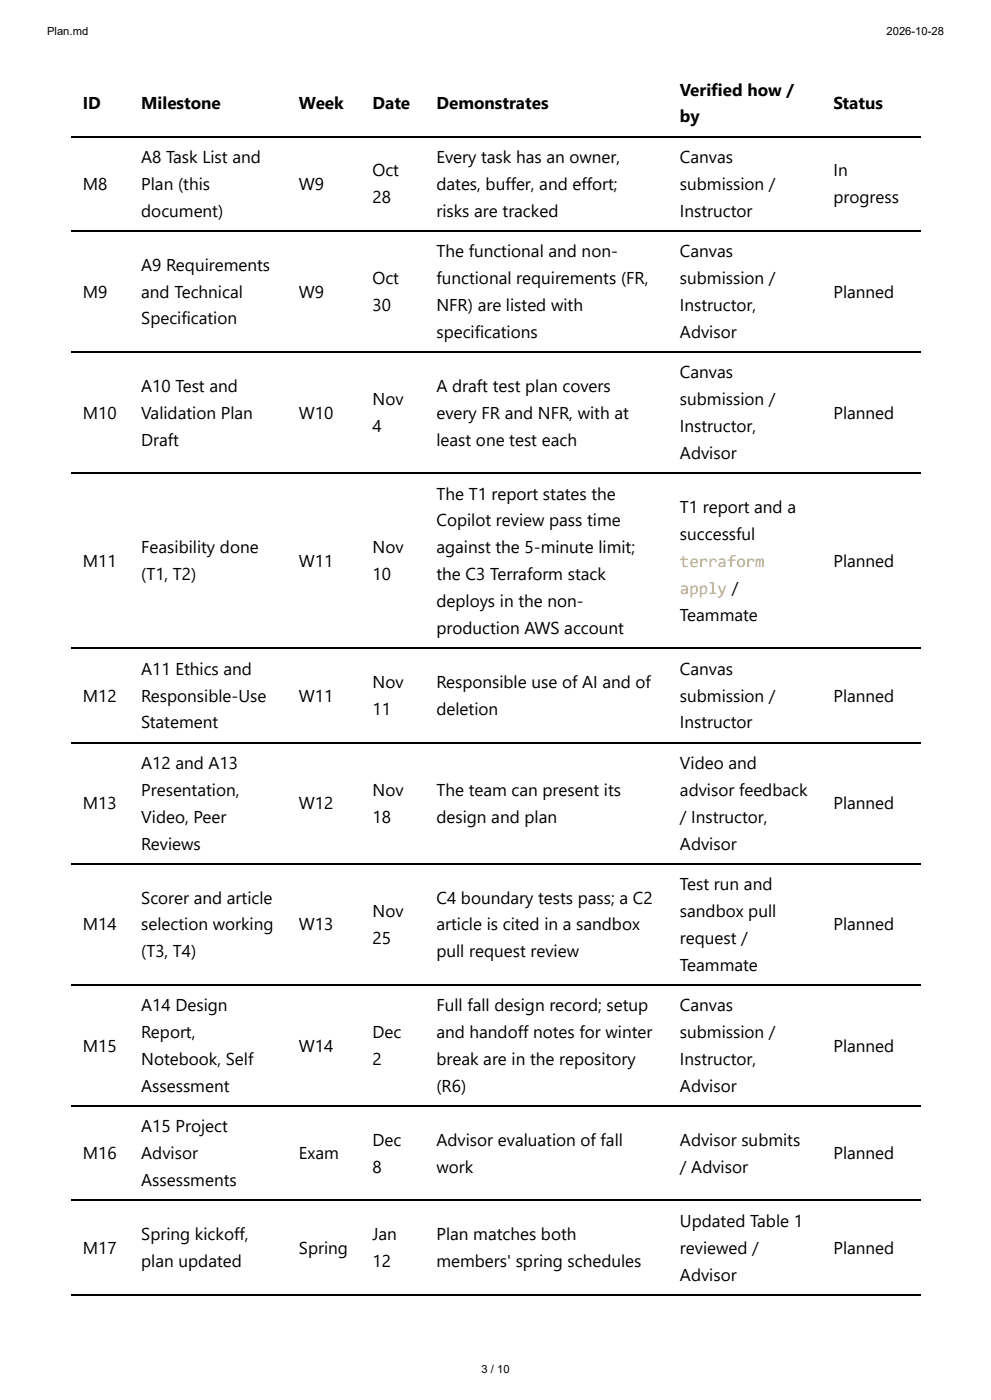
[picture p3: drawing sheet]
<svg xmlns="http://www.w3.org/2000/svg" width="210mm" height="297mm" viewBox="0 0 210 297" stroke-linecap="round" stroke-linejoin="round" font-family="sans-serif">
<defs><g id="words">
<g font-size="3.6">
<text x="17.6" y="23.1">ID</text>
<text x="30" y="23.1">Milestone</text>
<text x="63.4" y="23.1">Week</text>
<text x="79" y="23.1">Date</text>
<text x="92.6" y="23.1">Demonstrates</text>
<text x="144.2" y="20.3">Verified how /</text>
<text x="176.8" y="23.1">Status</text>
<text x="144.2" y="26">by</text>
<text x="30" y="34.6">A8 Task List and</text>
<text x="92.6" y="34.6">Every task has an owner,</text>
<text x="144.2" y="34.6">Canvas</text>
<text x="17.6" y="40.3">M8</text>
<text x="30" y="40.3">Plan (this</text>
<text x="63.4" y="40.3">W9</text>
<text x="79" y="37.4">Oct</text>
<text x="92.6" y="40.3">dates, buffer, and effort;</text>
<text x="144.2" y="40.3">submission /</text>
<text x="176.8" y="37.4">In</text>
<text x="30" y="46">document)</text>
<text x="79" y="43.1">28</text>
<text x="92.6" y="46">risks are tracked</text>
<text x="144.2" y="46">Instructor</text>
<text x="176.8" y="43.1">progress</text>
<text x="30" y="57.4">A9 Requirements</text>
<text x="92.6" y="54.6">The functional and non-</text>
<text x="144.2" y="54.6">Canvas</text>
<text x="17.6" y="63.1">M9</text>
<text x="30" y="63.1">and Technical</text>
<text x="63.4" y="63.1">W9</text>
<text x="79" y="60.3">Oct</text>
<text x="79" y="66">30</text>
<text x="92.6" y="60.3">functional requirements (FR,</text>
<text x="92.6" y="66">NFR) are listed with</text>
<text x="144.2" y="60.3">submission /</text>
<text x="144.2" y="66">Instructor,</text>
<text x="176.8" y="63.1">Planned</text>
<text x="30" y="68.8">Specification</text>
<text x="92.6" y="71.7">specifications</text>
<text x="144.2" y="71.7">Advisor</text>
<text x="30" y="83.1">A10 Test and</text>
<text x="92.6" y="83.1">A draft test plan covers</text>
<text x="144.2" y="80.3">Canvas</text>
<text x="17.6" y="88.8">M10</text>
<text x="30" y="88.8">Validation Plan</text>
<text x="63.4" y="88.8">W10</text>
<text x="79" y="86">Nov</text>
<text x="92.6" y="88.8">every FR and NFR, with at</text>
<text x="144.2" y="86">submission /</text>
<text x="176.8" y="88.8">Planned</text>
<text x="30" y="94.6">Draft</text>
<text x="79" y="91.7">4</text>
<text x="92.6" y="94.6">least one test each</text>
<text x="144.2" y="91.7">Instructor,</text>
<text x="144.2" y="97.4">Advisor</text>
<text x="92.6" y="106">The T1 report states the</text>
<text x="92.6" y="111.7">Copilot review pass time</text>
<text x="144.2" y="108.8">T1 report and a</text>
<text x="30" y="117.4">Feasibility done</text>
<text x="79" y="117.4">Nov</text>
<text x="92.6" y="117.4">against the 5-minute limit;</text>
<text x="144.2" y="114.5">successful</text>
<text x="17.6" y="120.3">M11</text>
<text x="30" y="123.1">(T1, T2)</text>
<text x="63.4" y="120.3">W11</text>
<text x="79" y="123.1">10</text>
<text x="92.6" y="123.1">the C3 Terraform stack</text>
<text x="176.8" y="120.3">Planned</text>
<text x="92.6" y="128.8">deploys in the non-</text>
<text x="144.2" y="131.7">Teammate</text>
<text x="92.6" y="134.5">production AWS account</text>
<text x="30" y="143.1">A11 Ethics and</text>
<text x="144.2" y="143.1">Canvas</text>
<text x="17.6" y="148.8">M12</text>
<text x="30" y="148.8">Responsible-Use</text>
<text x="63.4" y="148.8">W11</text>
<text x="79" y="146">Nov</text>
<text x="92.6" y="146">Responsible use of AI and of</text>
<text x="144.2" y="148.8">submission /</text>
<text x="176.8" y="148.8">Planned</text>
<text x="30" y="154.5">Statement</text>
<text x="79" y="151.7">11</text>
<text x="92.6" y="151.7">deletion</text>
<text x="144.2" y="154.5">Instructor</text>
<text x="30" y="163.1">A12 and A13</text>
<text x="144.2" y="163.1">Video and</text>
<text x="17.6" y="171.7">M13</text>
<text x="30" y="168.8">Presentation,</text>
<text x="63.4" y="171.7">W12</text>
<text x="79" y="168.8">Nov</text>
<text x="92.6" y="168.8">The team can present its</text>
<text x="144.2" y="168.8">advisor feedback</text>
<text x="176.8" y="171.7">Planned</text>
<text x="30" y="174.5">Video, Peer</text>
<text x="79" y="174.5">18</text>
<text x="92.6" y="174.5">design and plan</text>
<text x="144.2" y="174.5">/ Instructor,</text>
<text x="30" y="180.3">Reviews</text>
<text x="144.2" y="180.3">Advisor</text>
<text x="30" y="191.7">Scorer and article</text>
<text x="92.6" y="191.7">C4 boundary tests pass; a C2</text>
<text x="144.2" y="188.8">Test run and</text>
<text x="17.6" y="197.4">M14</text>
<text x="30" y="197.4">selection working</text>
<text x="63.4" y="197.4">W13</text>
<text x="79" y="194.5">Nov</text>
<text x="92.6" y="197.4">article is cited in a sandbox</text>
<text x="144.2" y="194.5">sandbox pull</text>
<text x="176.8" y="197.4">Planned</text>
<text x="30" y="203.1">(T3, T4)</text>
<text x="79" y="200.3">25</text>
<text x="92.6" y="203.1">pull request review</text>
<text x="144.2" y="200.3">request /</text>
<text x="144.2" y="206">Teammate</text>
<text x="30" y="214.5">A14 Design</text>
<text x="92.6" y="214.5">Full fall design record; setup</text>
<text x="144.2" y="214.5">Canvas</text>
<text x="30" y="220.3">Report,</text>
<text x="79" y="220.3">Dec</text>
<text x="92.6" y="220.3">and handoff notes for winter</text>
<text x="144.2" y="220.3">submission /</text>
<text x="17.6" y="223.1">M15</text>
<text x="30" y="226">Notebook, Self</text>
<text x="63.4" y="223.1">W14</text>
<text x="79" y="226">2</text>
<text x="92.6" y="226">break are in the repository</text>
<text x="144.2" y="226">Instructor,</text>
<text x="176.8" y="223.1">Planned</text>
<text x="30" y="231.7">Assessment</text>
<text x="92.6" y="231.7">(R6)</text>
<text x="144.2" y="231.7">Advisor</text>
<text x="17.6" y="246">M16</text>
<text x="30" y="240.3">A15 Project</text>
<text x="30" y="246">Advisor</text>
<text x="63.4" y="246">Exam</text>
<text x="79" y="243.1">Dec</text>
<text x="92.6" y="243.1">Advisor evaluation of fall</text>
<text x="144.2" y="243.1">Advisor submits</text>
<text x="176.8" y="246">Planned</text>
<text x="30" y="251.7">Assessments</text>
<text x="79" y="248.8">8</text>
<text x="92.6" y="248.8">work</text>
<text x="144.2" y="248.8">/ Advisor</text>
<text x="30" y="263.1">Spring kickoff,</text>
<text x="79" y="263.1">Jan</text>
<text x="92.6" y="263.1">Plan matches both</text>
<text x="144.2" y="260.3">Updated Table 1</text>
<text x="17.6" y="266">M17</text>
<text x="30" y="268.8">plan updated</text>
<text x="63.4" y="266">Spring</text>
<text x="79" y="268.8">12</text>
<text x="92.6" y="268.8">members' spring schedules</text>
<text x="144.2" y="266">reviewed /</text>
<text x="176.8" y="266">Planned</text>
<text x="144.2" y="271.7">Advisor</text>
</g>
<g font-size="3.6" fill="#c9ae75">
<text x="144.2" y="120.3">terraform</text>
<text x="144.2" y="126">apply /</text>
</g>
<g font-size="2.4">
<text x="10" y="7.4">Plan.md</text>
<text x="188.1" y="7.4">2026-10-28</text>
<text x="102.1" y="291.3">3 / 10</text>
</g>
</g></defs>
<path d="M15 29h180.2M15 49h180.2M15 74.7h180.2M15 100.4h180.2M15 137.5h180.2M15 157.5h180.2M15 183.2h180.2M15 209h180.2M15 234.7h180.2M15 254.7h180.2M15 274.7h180.2" fill="none" stroke="#000" stroke-width=".26"/>
<use href="#words"/>
</svg>
